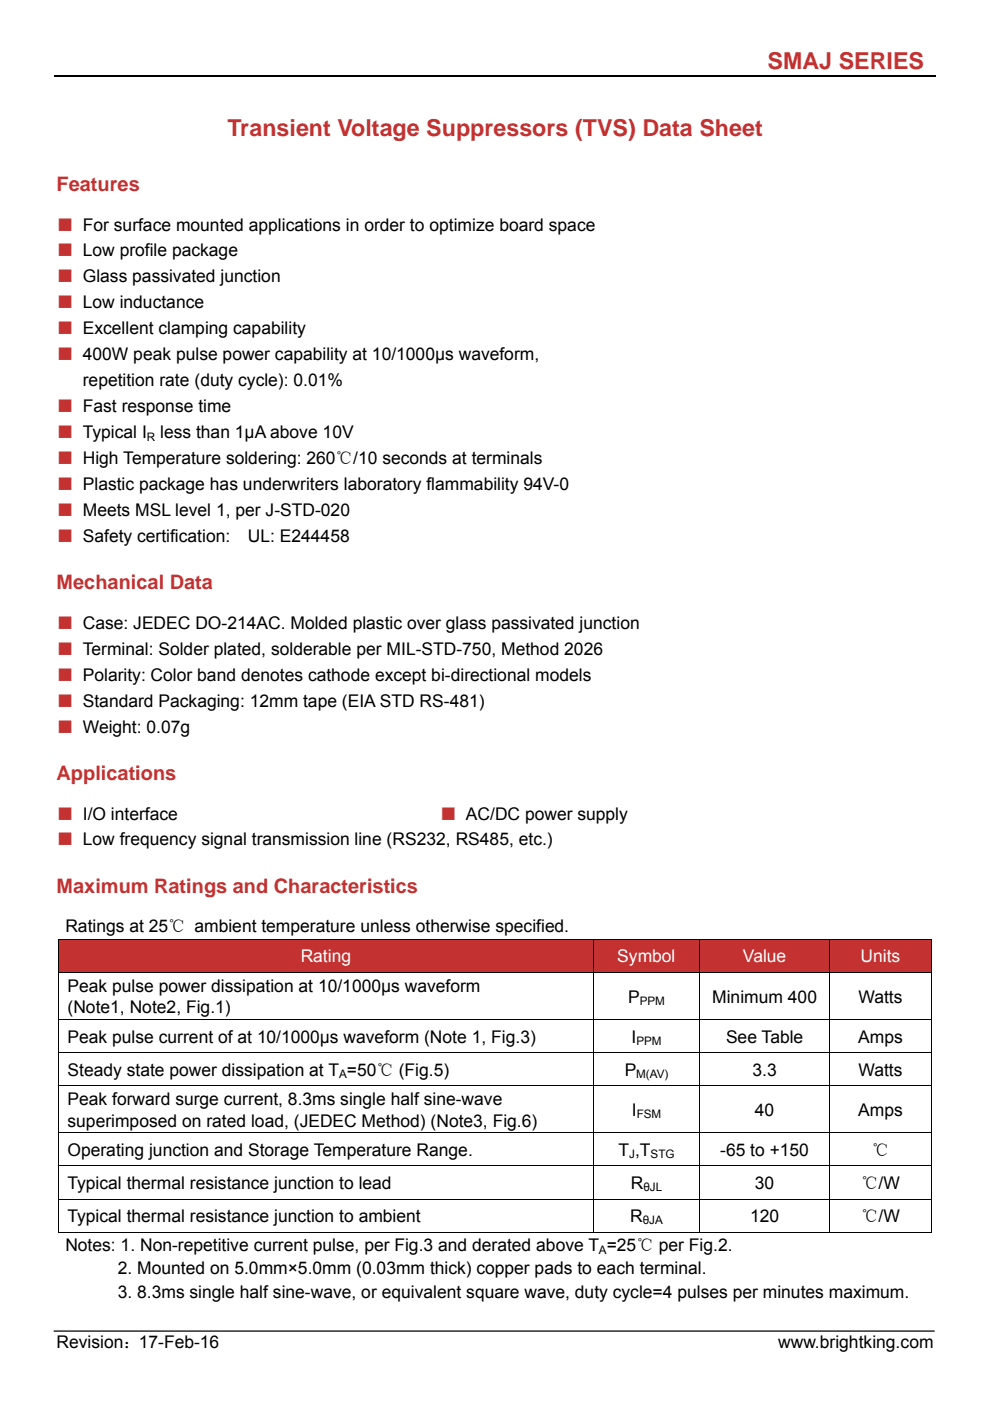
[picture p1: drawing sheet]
<svg xmlns="http://www.w3.org/2000/svg" width="210mm" height="297mm" viewBox="0 0 210 297" stroke-linecap="round" stroke-linejoin="round" font-family="sans-serif">
<defs><g id="words">
<g font-size="4.9" fill="#c43131">
<text x="162.8" y="14.6">SMAJ SERIES</text>
<text x="48.2" y="28.9">Transient Voltage Suppressors (TVS) Data Sheet</text>
</g>
<g font-size="4.2" fill="#c43131">
<text x="12" y="40.4">Features</text>
<text x="12" y="124.9">Mechanical Data</text>
<text x="12" y="165.3">Applications</text>
<text x="12" y="189.3">Maximum Ratings and Characteristics</text>
</g>
<g font-size="3.7" fill="#c43131">
<text x="12" y="48.9">■ For surface mounted applications in order to optimize board space</text>
<text x="12" y="54.4">■ Low profile package</text>
<text x="12" y="59.9">■ Glass passivated junction</text>
<text x="12" y="65.4">■ Low inductance</text>
<text x="12" y="70.9">■ Excellent clamping capability</text>
<text x="12" y="76.4">■ 400W peak pulse power capability at 10/1000μs waveform,</text>
<text x="12" y="87.4">■ Fast response time</text>
<text x="12" y="92.9">■ Typical I</text>
<text x="12" y="98.4">■ High Temperature soldering: 260℃/10 seconds at terminals</text>
<text x="12" y="103.9">■ Plastic package has underwriters laboratory flammability 94V-0</text>
<text x="12" y="109.4">■ Meets MSL level 1, per J-STD-020</text>
<text x="12" y="114.9">■ Safety certification:</text>
<text x="12" y="133.3">■ Case: JEDEC DO-214AC. Molded plastic over glass passivated junction</text>
<text x="12" y="138.8">■ Terminal: Solder plated, solderable per MIL-STD-750, Method 2026</text>
<text x="12" y="144.3">■ Polarity: Color band denotes cathode except bi-directional models</text>
<text x="12" y="149.8">■ Standard Packaging: 12mm tape (EIA STD RS-481)</text>
<text x="12" y="155.3">■ Weight: 0.07g</text>
<text x="12" y="173.8">■ I/O interface</text>
<text x="93.3" y="173.8">■ AC/DC power supply</text>
<text x="12" y="179.3">■ Low frequency signal transmission line (RS232, RS485, etc.)</text>
</g>
<g font-size="3.7">
<text x="17.6" y="81.9">repetition rate (duty cycle): 0.01%</text>
<text x="34" y="92.9">less than 1μA above 10V</text>
<text x="52.6" y="114.9">UL: E244458</text>
<text x="13.9" y="197.7">Ratings at 25℃ ambient temperature unless otherwise specified.</text>
<text x="14.3" y="210.3">Peak pulse power dissipation at 10/1000μs waveform</text>
<text x="14.3" y="214.9">(Note1, Note2, Fig.1)</text>
<text x="133.2" y="212.6">P</text>
<text x="151.1" y="212.6">Minimum 400</text>
<text x="182.1" y="212.6">Watts</text>
<text x="14.3" y="221.1">Peak pulse current of at 10/1000μs waveform (Note 1, Fig.3)</text>
<text x="134" y="221.1">I</text>
<text x="154" y="221.1">See Table</text>
<text x="182" y="221.1">Amps</text>
<text x="14.3" y="228.1">Steady state power dissipation at T =50℃ (Fig.5)</text>
<text x="132.5" y="228.1">P</text>
<text x="159.6" y="228.1">3.3</text>
<text x="182.1" y="228.1">Watts</text>
<text x="14.3" y="234.3">Peak forward surge current, 8.3ms single half sine-wave</text>
<text x="14.3" y="238.9">superimposed on rated load, (JEDEC Method) (Note3, Fig.6)</text>
<text x="134" y="236.6">I</text>
<text x="160.1" y="236.6">40</text>
<text x="182" y="236.6">Amps</text>
<text x="14.3" y="245.1">Operating junction and Storage Temperature Range.</text>
<text x="131.2" y="245.1">T ,T</text>
<text x="152.8" y="245.1">-65 to +150</text>
<text x="184.9" y="245.1">℃</text>
<text x="14.3" y="252.1">Typical thermal resistance junction to lead</text>
<text x="133.8" y="252.1">R</text>
<text x="160.1" y="252.1">30</text>
<text x="182.6" y="252.1">℃/W</text>
<text x="14.3" y="259.1">Typical thermal resistance junction to ambient</text>
<text x="133.7" y="259.1">R</text>
<text x="159.1" y="259.1">120</text>
<text x="182.6" y="259.1">℃/W</text>
<text x="13.9" y="265.3">Notes: 1. Non-repetitive current pulse, per Fig.3 and derated above T =25℃ per Fig.2.</text>
<text x="25" y="270.2">2. Mounted on 5.0mm×5.0mm (0.03mm thick) copper pads to each terminal.</text>
<text x="25" y="275.1">3. 8.3ms single half sine-wave, or equivalent square wave, duty cycle=4 pulses per minutes maximum.</text>
<text x="12" y="285.9">Revision：17-Feb-16</text>
<text x="165.1" y="285.9">www.brightking.com</text>
</g>
<g font-size="3.7" fill="#fff">
<text x="63.8" y="204">Rating</text>
<text x="130.9" y="204">Symbol</text>
<text x="157.6" y="204">Value</text>
<text x="182.5" y="204">Units</text>
</g>
<g font-size="2.5">
<text x="31.2" y="93.4">R</text>
<text x="135.7" y="213.1">PPM</text>
<text x="135" y="221.6">PPM</text>
<text x="71.9" y="228.6">A</text>
<text x="135" y="228.6">M(AV)</text>
<text x="135" y="237.1">FSM</text>
<text x="133.5" y="245.6">J</text>
<text x="138" y="245.6">STG</text>
<text x="136.5" y="252.6">θJL</text>
<text x="136.3" y="259.6">θJA</text>
<text x="127" y="265.8">A</text>
</g>
</g></defs>
<path d="M11.5 16.2h187" fill="none" stroke="#000" stroke-width=".25"/>
<path d="M11.5 282.2h186.7" fill="none" stroke="#000" stroke-width=".26"/>
<g fill="#c43131">
<path d="M12.5 199.3h113.3v6.8h-113.3z"/>
<path d="M14.3 199.9h109.7v5.5h-109.7z"/>
<path d="M126 199.3h22.3v6.8h-22.3z"/>
<path d="M127.8 199.9h18.7v5.5h-18.7z"/>
<path d="M148.5 199.3h27.4v6.8h-27.4z"/>
<path d="M150.3 199.9h23.8v5.5h-23.8z"/>
<path d="M176.1 199.3h21.4v6.8h-21.4z"/>
<path d="M177.9 199.9h17.7v5.5h-17.7z"/>
</g>
<path d="M12.4 199.1h.1v.2h-.1zM197.5 199.1h.2v.2h-.2zM197.5 261.1h.2v.2h-.2z" fill="#000"/>
<g fill="none" stroke="#000" stroke-width=".21">
<path d="M12.4 199.2h185.3M12.4 199.3v6.8M125.9 199.3v6.8M148.4 199.3v6.8M176 199.3v6.8M197.6 199.3v6.8M12.4 206.2h185.3M12.4 216.2h185.3M12.4 206.3v9.8M12.4 216.3v6.8M125.9 206.3v9.8M125.9 216.3v6.8"/>
<path d="M148.4 206.3v9.8M148.4 216.3v6.8M176 206.3v9.8M176 216.3v6.8M197.6 206.3v9.8M197.6 216.3v6.8M12.4 223.2h185.3M12.4 230.2h185.3M12.4 223.3v6.8M12.4 230.3v9.8M125.9 223.3v6.8M125.9 230.3v9.8"/>
<path d="M148.4 223.3v6.8M148.4 230.3v9.8M176 223.3v6.8M176 230.3v9.8M197.6 223.3v6.8M197.6 230.3v9.8M12.4 240.2h185.3M12.4 247.2h185.3M12.4 254.2h185.3M12.4 240.3v6.8M12.4 247.3v6.8M12.4 254.3v7"/>
<path d="M125.9 240.3v6.8M125.9 247.3v6.8M125.9 254.3v7M148.4 240.3v6.8M148.4 247.3v6.8M148.4 254.3v7M176 240.3v6.8M176 247.3v6.8M176 254.3v7M197.6 240.3v6.8M197.6 247.3v6.8M197.6 254.3v7"/>
<path d="M12.4 261.2h113.4M126 261.2h22.3M148.5 261.2h27.4M176.1 261.2h21.4"/>
</g>
<use href="#words"/>
</svg>
